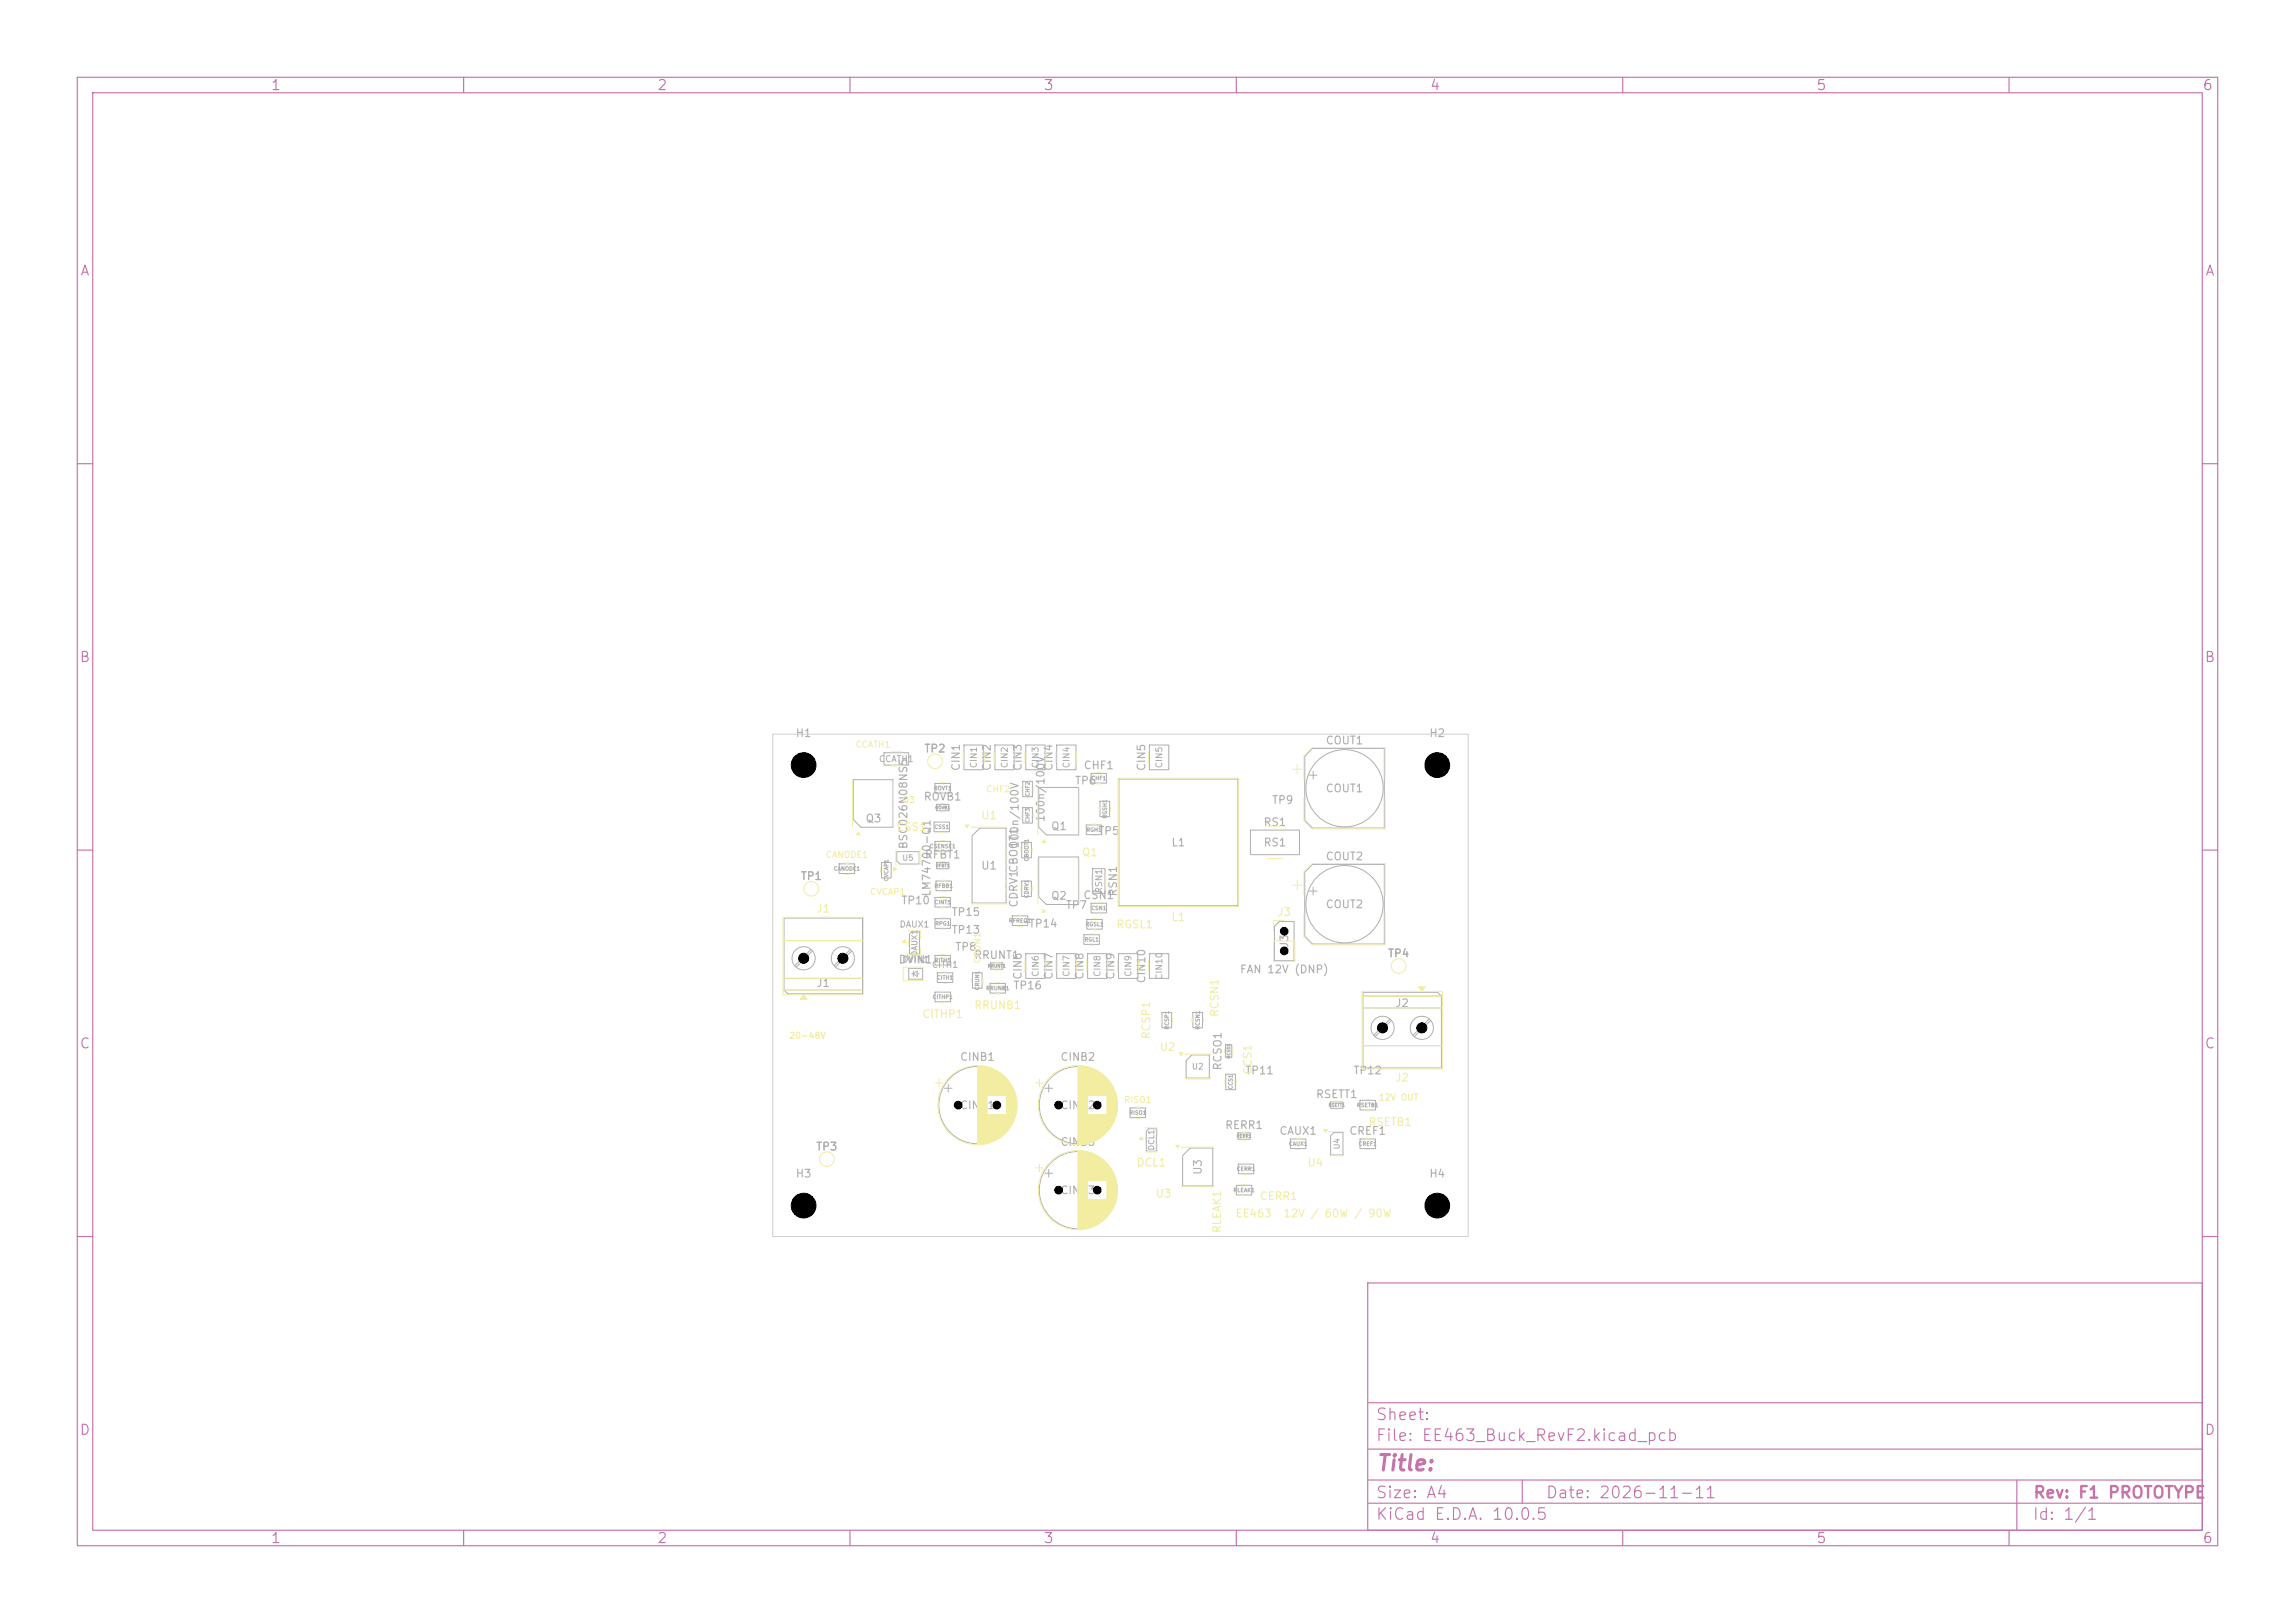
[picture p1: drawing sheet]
<svg xmlns="http://www.w3.org/2000/svg" width="297mm" height="210mm" viewBox="0 0 297 210" stroke-linecap="round" stroke-linejoin="round" font-family="sans-serif">
<defs><g id="words">
<text font-size="2" fill="#c872ab" x="178" y="190.8">Title:</text>
<g font-size="1.5" fill="#c872ab">
<text x="178" y="184.1">Sheet:</text>
<text x="178" y="186.8">File: EE463_Buck_RevF2.kicad_pcb</text>
<text x="178" y="197">KiCad E.D.A. 10.0.5</text>
<text x="178" y="194.2">Size: A4</text>
<text x="200" y="194.2">Date: 2026-11-11</text>
<text x="263" y="197">Id: 1/1</text>
<text x="263" y="194.2">Rev: F1 PROTOTYPE</text>
</g>
<g font-size="1.3" fill="#c872ab">
<text x="35" y="12">1</text>
<text x="85" y="12">2</text>
<text x="135" y="12">3</text>
<text x="185" y="12">4</text>
<text x="235" y="12">5</text>
<text x="285" y="12">6</text>
<text x="10.3" y="36">A</text>
<text x="285.3" y="36">A</text>
<text x="10.2" y="86">B</text>
<text x="285.2" y="86">B</text>
<text x="10.2" y="136">C</text>
<text x="285.2" y="136">C</text>
<text x="10.2" y="186">D</text>
<text x="285.2" y="186">D</text>
<text x="35" y="200">1</text>
<text x="85" y="200">2</text>
<text x="135" y="200">3</text>
<text x="185" y="200">4</text>
<text x="235" y="200">5</text>
<text x="285" y="200">6</text>
</g>
<g font-size="1" fill="#afafaf">
<text x="102.9" y="95.6">H1</text>
<text x="184.9" y="95.6">H2</text>
<text x="119.5" y="97.6">TP2</text>
<text x="124.5" y="99.8" transform="rotate(-90 124.5 99.8)">CIN1</text>
<text x="128.5" y="99.8" transform="rotate(-90 128.5 99.8)">CIN2</text>
<text x="132.5" y="99.8" transform="rotate(-90 132.5 99.8)">CIN3</text>
<text x="136.5" y="99.8" transform="rotate(-90 136.5 99.8)">CIN4</text>
<text x="139" y="101.8">TP6</text>
<text x="140.2" y="99.8">CHF1</text>
<text x="148.5" y="99.8" transform="rotate(-90 148.5 99.8)">CIN5</text>
<text x="171.5" y="96.6">COUT1</text>
<text x="112" y="106.7">Q3</text>
<text x="119.5" y="103.8">ROVB1</text>
<text x="135.4" y="106.5" transform="rotate(-90 135.4 106.5)">100n/100V</text>
<text x="135.9" y="107.7">Q1</text>
<text x="163.4" y="107.1">RS1</text>
<text x="164.5" y="104.3">TP9</text>
<text x="171.5" y="102.8">COUT1</text>
<text x="117.7" y="110" transform="rotate(-90 117.7 110)">BSC026N08NS5</text>
<text x="119.6" y="111.3">RFBT1</text>
<text x="126.9" y="112.8">U1</text>
<text x="131.9" y="113" transform="rotate(-90 131.9 113)">CBOOT1</text>
<text x="132.1" y="109.9" transform="rotate(-90 132.1 109.9)">100n/100V</text>
<text x="142" y="108.3">TP5</text>
<text x="151.5" y="109.8">L1</text>
<text x="163.4" y="109.8">RS1</text>
<text x="171.5" y="111.6">COUT2</text>
<text x="103.5" y="114.1">TP1</text>
<text x="116.6" y="117.3">TP10</text>
<text x="120.7" y="116.1" transform="rotate(-90 120.7 116.1)">LM74700-Q1</text>
<text x="123.1" y="118.8">TP15</text>
<text x="131.9" y="117.5" transform="rotate(-90 131.9 117.5)">CDRV1</text>
<text x="135.9" y="116.7">Q2</text>
<text x="137.8" y="117.9">TP7</text>
<text x="140.1" y="116.6">CSN1</text>
<text x="144.8" y="116.1" transform="rotate(-90 144.8 116.1)">RSN1</text>
<text x="171.5" y="117.8">COUT2</text>
<text x="116.2" y="124.9">DVIN1</text>
<text x="123.1" y="121.1">TP13</text>
<text x="123.5" y="123.3">TP8</text>
<text x="126" y="124.3">RRUNT1</text>
<text x="133.1" y="120.3">TP14</text>
<text x="167" y="122.7" transform="rotate(-90 167 122.7)">J3</text>
<text x="179.5" y="124.1">TP4</text>
<text x="105.6" y="128">J1</text>
<text x="131.1" y="128.3">TP16</text>
<text x="132.5" y="126.8" transform="rotate(-90 132.5 126.8)">CIN6</text>
<text x="136.5" y="126.8" transform="rotate(-90 136.5 126.8)">CIN7</text>
<text x="140.5" y="126.8" transform="rotate(-90 140.5 126.8)">CIN8</text>
<text x="144.5" y="126.8" transform="rotate(-90 144.5 126.8)">CIN9</text>
<text x="148.5" y="127.3" transform="rotate(-90 148.5 127.3)">CIN10</text>
<text x="160.4" y="126.2">FAN 12V (DNP)</text>
<text x="180.5" y="130.6">J2</text>
<text x="124.2" y="137.5">CINB1</text>
<text x="137.2" y="137.5">CINB2</text>
<text x="124.2" y="143.8">CINB1</text>
<text x="137.2" y="143.8">CINB2</text>
<text x="158.3" y="138.6" transform="rotate(-90 158.3 138.6)">RCSO1</text>
<text x="161.1" y="139.3">TP11</text>
<text x="170.2" y="142.3">RSETT1</text>
<text x="175.1" y="139.3">TP12</text>
<text x="105.5" y="149.1">TP3</text>
<text x="137.2" y="148.5">CINB3</text>
<text x="158.5" y="146.3">RERR1</text>
<text x="165.5" y="147.1">CAUX1</text>
<text x="174.5" y="147.1">CREF1</text>
<text x="102.9" y="152.6">H3</text>
<text x="137.2" y="154.8">CINB3</text>
<text x="155.8" y="152.1" transform="rotate(-90 155.8 152.1)">U3</text>
<text x="184.9" y="152.6">H4</text>
</g>
<g font-size="1" fill="#f2eda1">
<text x="115.9" y="107.8">CSS1</text>
<text x="126.9" y="106.2">U1</text>
<text x="139.9" y="111">Q1</text>
<text x="105.6" y="118.3">J1</text>
<text x="151.5" y="119.4">L1</text>
<text x="165.2" y="118.8">J3</text>
<text x="144.4" y="120.4">RGSL1</text>
<text x="119.3" y="132">CITHP1</text>
<text x="126" y="130.8">RRUNB1</text>
<text x="157.9" y="131.7" transform="rotate(-90 157.9 131.7)">RCSN1</text>
<text x="149.1" y="134.6" transform="rotate(-90 149.1 134.6)">RCSP1</text>
<text x="150" y="136.2">U2</text>
<text x="162.2" y="139.1" transform="rotate(-90 162.2 139.1)">CCS1</text>
<text x="180.5" y="140.2">J2</text>
<text x="177" y="145.9">RSETB1</text>
<text x="147" y="151.2">DCL1</text>
<text x="149.5" y="155.2">U3</text>
<text x="163" y="155.5">CERR1</text>
<text x="169.1" y="151.2">U4</text>
<text x="158.3" y="159.6" transform="rotate(-90 158.3 159.6)">RLEAK1</text>
<text x="159.8" y="157.8">EE463</text>
<text x="166" y="157.8">12V / 60W / 90W</text>
</g>
<g font-size=".8" fill="#f2eda1">
<text x="110.6" y="96.9">CCATH1</text>
<text x="116.7" y="104.1">Q3</text>
<text x="127.6" y="102.7">CHF2</text>
<text x="106.8" y="111.2">CANODE1</text>
<text x="112.6" y="116">CVCAP1</text>
<text x="127.1" y="124.7" transform="rotate(-90 127.1 124.7)">CRUN1</text>
<text x="102.1" y="134.6">20-48V</text>
<text x="145.4" y="142.9">RISO1</text>
<text x="178.4" y="142.6">12V OUT</text>
</g>
<g font-size=".8" fill="#afafaf">
<text x="113.7" y="98.8">CCATH1</text>
<text x="126.6" y="99.5" transform="rotate(-90 126.6 99.5)">CIN1</text>
<text x="130.6" y="99.5" transform="rotate(-90 130.6 99.5)">CIN2</text>
<text x="134.6" y="99.5" transform="rotate(-90 134.6 99.5)">CIN3</text>
<text x="138.6" y="99.5" transform="rotate(-90 138.6 99.5)">CIN4</text>
<text x="150.6" y="99.5" transform="rotate(-90 150.6 99.5)">CIN5</text>
<text x="142.8" y="115.7" transform="rotate(-90 142.8 115.7)">RSN1</text>
<text x="116.3" y="120.2">DAUX1</text>
<text x="116.7" y="124.8">DVIN1</text>
<text x="120.5" y="125.4">CITH1</text>
<text x="134.6" y="126.5" transform="rotate(-90 134.6 126.5)">CIN6</text>
<text x="138.6" y="126.5" transform="rotate(-90 138.6 126.5)">CIN7</text>
<text x="142.6" y="126.5" transform="rotate(-90 142.6 126.5)">CIN8</text>
<text x="146.6" y="126.5" transform="rotate(-90 146.6 126.5)">CIN9</text>
<text x="150.6" y="126.9" transform="rotate(-90 150.6 126.9)">CIN10</text>
<text x="154.2" y="138.6">U2</text>
</g>
<g font-size=".7" fill="#afafaf">
<text x="116.7" y="111.5">U5</text>
<text x="118.9" y="123.8" transform="rotate(-90 118.9 123.8)">DAUX1</text>
<text x="149.5" y="148.9" transform="rotate(-90 149.5 148.9)">DCL1</text>
<text x="173.5" y="148.8" transform="rotate(-90 173.5 148.8)">U4</text>
</g>
<g font-size=".5" fill="#afafaf">
<text x="141.2" y="101.1">CHF1</text>
<text x="120.8" y="102.4">ROVT1</text>
<text x="120.9" y="107.4">CSS1</text>
<text x="133.4" y="106.5" transform="rotate(-90 133.4 106.5)">CHF3</text>
<text x="133.4" y="103.1" transform="rotate(-90 133.4 103.1)">CHF2</text>
<text x="140.5" y="107.8">RGH1</text>
<text x="143.4" y="106" transform="rotate(-90 143.4 106)">RGSH1</text>
<text x="107.8" y="112.8">CANODE1</text>
<text x="120.3" y="109.9">CSENSE1</text>
<text x="133.2" y="111.5" transform="rotate(-90 133.2 111.5)">CBOOT1</text>
<text x="115.1" y="114.1" transform="rotate(-90 115.1 114.1)">CVCAP1</text>
<text x="120.9" y="115">RFBB1</text>
<text x="120.9" y="117.1">CINT1</text>
<text x="121" y="119.9">RPG1</text>
<text x="130.5" y="119.5">RFREQ1</text>
<text x="133.2" y="116.3" transform="rotate(-90 133.2 116.3)">CDRV1</text>
<text x="140.4" y="120">RGSL1</text>
<text x="141.2" y="117.9">CSN1</text>
<text x="120.9" y="124.6">RITH1</text>
<text x="140.3" y="122">RGL1</text>
<text x="120.6" y="129.4">CITHP1</text>
<text x="121.2" y="126.9">CITH1</text>
<text x="126.9" y="128.2" transform="rotate(-90 126.9 128.2)">CRUN1</text>
<text x="127.6" y="128.3">RRUNB1</text>
<text x="151.4" y="133.3" transform="rotate(-90 151.4 133.3)">RCSP1</text>
<text x="155.4" y="133.3" transform="rotate(-90 155.4 133.3)">RCSN1</text>
<text x="159.6" y="141" transform="rotate(-90 159.6 141)">CCS1</text>
<text x="175.6" y="143.4">RSETB1</text>
<text x="146.1" y="144.4">RISO1</text>
<text x="166.7" y="148.4">CAUX1</text>
<text x="175.8" y="148.4">CREF1</text>
<text x="159.6" y="154.4">RLEAK1</text>
<text x="160" y="151.6">CERR1</text>
</g>
<g font-size=".4" fill="#afafaf">
<text x="121" y="104.8">ROVB1</text>
<text x="121" y="112.3">RFBT1</text>
<text x="127.8" y="125.3">RRUNT1</text>
<text x="159.3" y="137" transform="rotate(-90 159.3 137)">RCSO1</text>
<text x="171.9" y="143.3">RSETT1</text>
<text x="160" y="147.3">RERR1</text>
</g>
</g></defs>
<g fill="none" stroke="#c872ab" stroke-width=".15">
<path d="M10 10h277v190h-277zM12 12h273v186h-273zM60 10v2M110 10v2M160 10v2M210 10v2M260 10v2M10 60h2M285 60h2M10 110h2M285 110h2M10 160h2"/>
<path d="M177 166h108v32h-108zM285 160h2M60 198v2M110 198v2M160 198v2M177 194.5h108M177 191.5h108M177 187.5h108M177 181.5h108M197 191.5v3M210 198v2M260 198v2"/>
<path d="M261 191.5v6.5"/>
</g>
<g fill="none" stroke="#afafaf" stroke-width=".13">
<path d="M114.4 97.4h3.2v1.6h-3.2zM124.8 96.4h2.4v3.2h-2.4zM128.8 96.4h2.4v3.2h-2.4zM132.8 96.4h2.4v3.2h-2.4zM136.8 96.4h2.4v3.2h-2.4zM148.8 96.4h2.4v3.2h-2.4zM168.8 97.9l1-1h9.3v10.3h-9.3l-1-1zM169.9 99.8v1M101.5 118.8h10.1v9.8h-9.6l-.5-.5zM108.6 111.8h2v1.2h-2zM111.4 107h4.2v-6.1h-5.2v5.1l1 1M114.1 111.6h1.2v2h-1.2z"/>
<path d="M116.1 110.2h2.8v1.6h-2.4l-.4-.4zM120.9 106.4h2v1.2h-2zM121 116.1h2v1.3h-2zM121 108.9h2v1.2h-2zM121 101.4h2v1.2h-2zM121 118.9h2v1.2h-2zM121.1 114h2v1.3h-2zM121.2 111.6h1.6v.8h-1.6zM121.2 104.1h1.6v.8h-1.6zM126.8 107.1h3.4v9.7h-4.4v-8.7zM131 118.5h2v1.3h-2zM132.2 109h1.3v2h-1.3z"/>
<path d="M132.2 114h1.3v2h-1.3zM132.4 104.5h1.2v2h-1.2zM132.4 101.1h1.2v2h-1.2zM134.4 107v-5.1h5.2v6.1h-4.2M134.4 107l1 1M135.4 117h4.2v-6.1h-5.2v5.1l1 1M140.6 106.7h2v1.3h-2zM140.7 119h2v1.2h-2zM141.2 100.1h2v1.2h-2zM141.2 116.9h2v1.2h-2zM141.4 112.4h1.6v3.2h-1.6zM142.3 103.7h1.3v2h-1.3z"/>
<path d="M144.8 100.8h15.4v16.4h-15.4zM161.8 107.4h6.4v3.2h-6.4zM164.9 119.9l.7-.7h1.9v5.1h-2.6zM168.8 112.9l1-1h9.3v10.3h-9.3l-1-1zM169.4 100.3h1M169.4 115.3h1M169.9 114.8v1M101.5 121.7h10.1M101.5 126.6h10.1M101.5 128.1h10.1M105 122.9l-2.1 2.1M105.1 123l-2.1 2.1"/>
<path d="M110 122.9l-2.1 2.1M110.2 123l-2.1 2.1M117.6 125.3h1.8v1.4h-1.8zM118 126h.2M118 120.5h1v3h-1.3v-2.6zM118.2 125.7v.7M118.2 126l.5-.3v.7zM118.7 126h.2M121 128.4h2v1.2h-2zM121 123.6h2v1.3h-2zM121.3 125.9h2v1.2h-2zM125.8 125.9h1.3v2h-1.3z"/>
<path d="M128.1 127.2h2v1.3h-2zM128.2 124.6h1.6v.8h-1.6zM132.8 123.4h2.4v3.2h-2.4zM136.8 123.4h2.4v3.2h-2.4zM140.3 120.9h2v1.3h-2zM140.8 123.4h2.4v3.2h-2.4zM144.8 123.4h2.4v3.2h-2.4zM148.8 123.4h2.4v3.2h-2.4zM150.4 131h1.2v2h-1.2zM154.2 136.5h2.3v3h-3v-2.3zM154.4 131h1.2v2h-1.2zM158.6 135.2h.8v1.6h-.8z"/>
<path d="M158.6 139h1.3v2h-1.3zM176.4 128.4h9.6l.5 .5v9.3h-10.1zM176.4 128.9h10.1M176.4 130.4h10.1M176.4 135.3h10.1M179.9 131.9l-2.1 2.1M180.1 132l-2.1 2.1M185 131.9l-2.1 2.1M185.1 132l-2.1 2.1M122.2 140.8h1M122.7 140.3v1M135.2 151.8h1"/>
<path d="M135.2 140.8h1M135.7 140.3v1M135.7 151.3v1M146.2 143.4h2v1.2h-2zM148.7 146.1h.9v2.8h-1.3v-2.5zM153 149.5l1-.9h2.9v4.9h-3.9zM160 153.4h2v1.2h-2zM160.2 146.6h1.6v.8h-1.6zM160.3 150.6h2v1.3h-2zM167 147.4h2v1.2h-2zM172.2 142.6h1.6v.8h-1.6zM172.2 146.9l.4-.3h1.2v2.9h-1.6z"/>
<path d="M176 147.4h2v1.2h-2zM176 142.4h2v1.2h-2z"/>
<circle cx="174" cy="102" r="5"/>
<circle cx="174" cy="117" r="5"/>
<circle cx="104" cy="124" r="1.5"/>
<circle cx="109.1" cy="124" r="1.5"/>
<circle cx="178.9" cy="133" r="1.5"/>
<circle cx="184" cy="133" r="1.5"/>
<circle cx="126.5" cy="143" r="5"/>
<circle cx="139.5" cy="143" r="5"/>
<circle cx="139.5" cy="154" r="5"/>
</g>
<path d="M110.3 101v6M111.1 107.7l.2 .3h-.5zM115.6 101v6" fill="none" stroke="#f2eda1" stroke-width=".13"/>
<path d="M111.1 107.7l.2 .3h-.5z" fill="#f2eda1"/>
<path d="M115.7 112.2l.3 .3-.3 .2zM116 110.1v1.8M119 110.1v1.8" fill="none" stroke="#f2eda1" stroke-width=".13"/>
<path d="M115.7 112.2l.3 .3-.3 .2z" fill="#f2eda1"/>
<path d="M134.3 102v6M135.1 108.7l.2 .3h-.4zM139.6 102v6M164 106.9h2M164 111.1h2M144.6 124.3v1.4M147.4 124.3v1.4" fill="none" stroke="#f2eda1" stroke-width=".13"/>
<path d="M135.1 108.7l.2 .3h-.4z" fill="#f2eda1"/>
<path d="M134.3 111v6M135.1 117.7l.2 .3h-.4zM139.6 111v6" fill="none" stroke="#f2eda1" stroke-width=".13"/>
<path d="M135.1 117.7l.2 .3h-.4z" fill="#f2eda1"/>
<g fill="none" stroke="#f2eda1" stroke-width=".13">
<path d="M167.2 99.5h1.3M167.9 98.9v1.3M131.8 118.4h.4M131.8 119.9h.4M168.7 100.8v-3l1.1-1.1h9.5v4.1M168.7 103.2v3l1.1 1.1h9.5v-4.1M101.3 121.7h10.4M101.3 126.6h10.4M101.3 128.1h10.4M103.7 128.7h-2.4v-10h10.4v10h-7.4M104 128.7l.4 .6h-.8zM121.7 128.3h.6"/>
<path d="M121.7 129.7h.6M134 151.1h1M134.5 150.6v1M139.5 148.9v10.2M139.6 148.9v10.2M139.7 148.9v10.2M139.8 148.9v10.2M139.9 148.9v10.2M140 148.9v10.2M140.1 149v10M140.2 149v10M140.3 149v10"/>
<path d="M140.4 149v10M140.5 149v10M140.6 149v10M140.7 149.1v9.8M140.8 149.1v3.7M140.8 155.2v3.7M140.9 149.1v3.7M140.9 155.2v3.7M141 149.1v3.7M141 155.2v3.7M141 149.2v3.6M141 155.2v3.6"/>
<path d="M141.1 149.2v3.6M141.1 155.2v3.6M141.2 149.2v3.6M141.2 155.2v3.6M141.3 149.2v3.6M141.3 155.2v3.6M141.3 149.3v3.5M141.3 155.2v3.5M141.4 149.3v3.5M141.4 155.2v3.5M141.5 149.3v3.5M141.5 155.2v3.5"/>
<path d="M141.6 149.4v3.4M141.6 155.2v3.4M141.7 149.4v3.4M141.7 155.2v3.4M141.8 149.5v3.3M141.8 155.2v3.3M141.9 149.5v3.3M141.9 155.2v3.3M142 149.6v3.2M142 155.2v3.2M142.1 149.6v3.2M142.1 155.2v3.2"/>
<path d="M142.1 149.7v3.1M142.1 155.2v3.1M142.2 149.7v3.1M142.2 155.2v3.1M142.3 149.7v3.1M142.3 155.2v3.1M142.3 149.8v3M142.3 155.2v3M142.4 149.8v3M142.4 155.2v3M142.5 149.9v2.9M142.5 155.2v2.9"/>
<path d="M142.6 150v2.8M142.6 155.2v2.9M142.6 155.2v2.8M142.7 150v2.8M142.7 155.2v2.8M142.7 150.1v2.7M142.7 155.2v2.7M142.8 150.1v2.7M142.8 155.2v2.7M142.9 150.2v2.6M142.9 155.2v2.6M143 150.3v2.5"/>
<path d="M143 155.2v2.5M143.1 150.4v2.4M143.1 155.2v2.4M143.2 150.5v2.3M143.2 155.2v2.3M143.3 150.6v6.8M143.3 150.7v6.6M143.4 150.7v6.6M143.5 150.8v6.4M143.5 150.9v6.2M143.6 150.9v6.2M143.6 151v6"/>
<path d="M143.7 151.1v5.8M143.7 151.2v5.6M143.8 151.2v5.6M143.8 151.3v5.4M143.9 151.4v5.2M143.9 151.5v5M144 151.6v4.8M144.1 151.7v4.6M144.1 151.8v4.4M144.1 151.9v4.2M144.2 152v4M144.2 152.1v3.8"/>
<path d="M144.3 152.2v3.6M144.3 152.3v3.4M144.3 152.4v3.2M144.4 152.5v3M144.4 152.6v2.8M144.5 152.8v2.4M144.5 152.9v2.2M144.5 153.1v1.8M144.6 153.4v1.2"/>
<circle cx="107" cy="150" r=".95"/>
<circle cx="139.5" cy="154" r="5.1"/>
</g>
<path d="M104 128.7l.4 .6h-.8z" fill="#f2eda1"/>
<g fill="none" stroke="#f2eda1" stroke-width=".13">
<path d="M141.9 100h.6M121.7 116h.6M121.7 117.5h.6M124.9 106.8h.5l-.2 .3zM125.7 107.1h4.6M125.7 116.9h4.6M130.3 108.9v.2M130.3 109.9v.2M130.3 110.9v.2M130.3 111.9v.2M130.3 112.9v.2M130.3 113.9v.2"/>
<path d="M130.3 114.9v.2M141.9 101.4h.6M119.5 125.2h-2.6v1.7h2.6M128.9 127.1h.5M128.9 128.6h.5M148.6 124.3v1.4M151.4 124.3v1.4M160.8 153.3h.4M160.8 154.7h.4"/>
</g>
<path d="M124.9 106.8h.5l-.2 .3z" fill="#f2eda1"/>
<g fill="none" stroke="#f2eda1" stroke-width=".13">
<path d="M124.6 97.3v1.4M127.4 97.3v1.4M132.6 97.3v1.4M135.4 97.3v1.4M136.6 97.3v1.4M139.4 97.3v1.4M109.3 111.7h.6M109.3 113.1h.6M114 112.3v.6M121.6 106.3h.5M121.6 107.7h.5M121.7 108.8h.6"/>
<path d="M121.7 110.2h.6M121.8 101.3h.4M121.8 102.7h.4M121.8 118.8h.4M132.1 109.7v.6M132.2 101.8v.6M132.2 105.2v.6M133.6 109.7v.6M133.7 101.8v.6M133.7 105.2v.6M141.4 118.9h.5M142.2 104.4v.5"/>
<path d="M143.7 104.4v.5M166.2 119.1h-1.4v1.4M167.2 114.5h1.3M167.9 113.9v1.3M168.7 115.8v-3l1.1-1.1h9.5v4.1M168.7 118.2v3l1.1 1.1h9.5v-4.1M121.8 123.5h.4M121.8 125h.4M121.8 120.2h.4M128.8 124.5h.4M128.8 125.5h.4M132.6 124.3v1.4"/>
<path d="M134.5 139.6v1M135.4 124.3v1.4M136.6 124.3v1.4M139.4 124.3v1.4M139.5 137.9v10.2M139.6 137.9v10.2M139.7 137.9v10.2M139.8 137.9v10.2M139.9 137.9v10.2M140 137.9v10.2M140.1 138v10M140.2 138v10"/>
<path d="M140.3 138v10M140.4 138v10M140.5 138v10M140.6 138v10M140.6 124.3v1.4M140.7 138.1v9.8M140.8 138.1v3.7M140.9 138.1v3.7M141 138.1v3.7M141 138.2v3.6M141.1 138.2v3.6M141.2 138.2v3.6"/>
<path d="M141.3 138.2v3.6M141.3 138.3v3.5M141.4 138.3v3.5M141.4 120.3h.5M141.5 138.3v3.5M141.6 138.4v3.4M141.7 138.4v3.4M141.8 138.5v3.3M141.9 138.5v3.3M142 138.6v3.2M142.1 138.6v3.2M142.1 138.7v3.1"/>
<path d="M142.2 138.7v3.1M142.3 138.7v3.1M142.3 138.8v3M142.4 138.8v3M142.5 138.9v2.9M142.6 139v2.8M142.7 139v2.8M142.7 139.1v2.7M142.8 139.1v2.7M142.9 139.2v2.6M143 139.3v2.5M143.1 139.4v2.4"/>
<path d="M143.2 139.5v2.3M143.3 139.6v6.8M143.3 139.7v6.6M143.4 124.3v1.4M143.4 139.7v6.6M143.5 139.8v6.4M143.5 139.9v6.2M143.6 139.9v6.2M154.3 131.8v.4M155.7 131.8v.4M158.5 139.7v.6M160 139.7v.6"/>
<path d="M164.8 121.8h2.8v2.6h-2.8zM134 140.1h1M140.8 144.2v3.7M140.9 144.2v3.7M141 144.2v3.7M141 144.2v3.6M141.1 144.2v3.6M141.2 144.2v3.6M141.3 144.2v3.6M141.3 144.2v3.5M141.4 144.2v3.5M141.5 144.2v3.5"/>
<path d="M141.6 144.2v3.4M141.7 144.2v3.4M141.8 144.2v3.3M141.9 144.2v3.3M142 144.2v3.2M142.1 144.2v3.2M142.1 144.2v3.1M142.2 144.2v3.1M142.3 144.2v3.1M142.3 144.2v3M142.4 144.2v3M142.5 144.2v2.9"/>
<path d="M142.6 144.2v2.9M142.6 144.2v2.8M142.7 144.2v2.8M142.7 144.2v2.7M142.8 144.2v2.7M142.9 144.2v2.6M143 144.2v2.5M143.1 144.2v2.4M143.2 144.2v2.3M143.6 140v6M143.7 140.1v5.8M143.7 140.2v5.6"/>
<path d="M143.8 140.2v5.6M143.8 140.3v5.4M143.9 140.4v5.2M143.9 140.5v5M144 140.6v4.8M144.1 140.7v4.6M144.1 140.8v4.4M144.1 140.9v4.2M144.2 141v4M144.2 141.1v3.8M144.3 141.2v3.6M144.3 141.3v3.4"/>
<path d="M144.3 141.4v3.2M144.4 141.5v3M144.4 141.6v2.8M144.5 141.8v2.4M144.5 141.9v2.2M144.5 142.1v1.8M144.6 142.4v1.2M152.2 148.2h.4l-.2 .3zM152.9 148.5v-.1h4.2v.1M152.9 153.5v.1h4.2v-.1M160.8 146.5h.4M160.8 147.5h.4"/>
<path d="M172.8 142.5h.4M172.8 143.5h.4M176.7 147.3h.6M176.7 148.7h.6"/>
<circle cx="105" cy="115" r=".95"/>
<circle cx="139.5" cy="143" r="5.1"/>
</g>
<path d="M152.2 148.2h.4l-.2 .3z" fill="#f2eda1"/>
<path d="M115.3 97.3h1.4M115.3 99.1h1.4M171.3 146.2h.5l-.2 .3zM172.1 146.5h1.8M172.1 149.5h1.8" fill="none" stroke="#f2eda1" stroke-width=".13"/>
<path d="M171.3 146.2h.5l-.2 .3z" fill="#f2eda1"/>
<path d="M176.3 128.9h10.4M176.3 130.4h10.4M176.3 135.3h10.4M183.6 127.7h.8l-.4 .6zM183.7 128.3h-7.4v10h10.4v-10h-2.4M167.7 147.3h.6M167.7 148.7h.6" fill="none" stroke="#f2eda1" stroke-width=".13"/>
<path d="M183.6 127.7h.8l-.4 .6z" fill="#f2eda1"/>
<g fill="none" stroke="#f2eda1" stroke-width=".13">
<path d="M128.6 97.3v1.4M131.4 97.3v1.4M121.8 111.5h.4M121.8 112.5h.4M121.9 113.9h.5M121.9 115.4h.5M132.1 114.7v.6M133.6 114.7v.6M117.1 121.6l.2 .3h-.5zM117.6 120.5l1.5-.1v1M117.6 121.6v.8M119.1 122.6v1l-1.5-.1"/>
<path d="M150.3 131.8v.4M151.7 131.8v.4M147 143.2h.5M147 144.7h.5"/>
<circle cx="121" cy="98.5" r=".95"/>
</g>
<path d="M117.1 121.6l.2 .3h-.5z" fill="#f2eda1"/>
<g fill="none" stroke="#f2eda1" stroke-width=".13">
<path d="M121.8 104h.4M121.8 105h.4M141.3 113.3v1.4M141.9 116.8h.6M141.9 118.2h.6M143.1 113.3v1.4M144.7 100.7h15.6v16.6h-15.6zM121.5 139.6v1M126.5 137.9v10.2M126.6 137.9v10.2M126.7 137.9v10.2M126.8 137.9v10.2"/>
<path d="M126.9 137.9v10.2M127 137.9v10.2M127.1 138v10M127.2 138v10M127.3 138v10M127.4 138v10M127.5 138v10M127.6 138v10M127.7 138.1v9.8M127.8 138.1v3.7M127.9 138.1v3.7M128 138.1v3.7"/>
<path d="M128 138.2v3.6M128.1 138.2v3.6M128.2 138.2v3.6M128.3 138.2v3.6M128.3 138.3v3.5M128.4 138.3v3.5M128.5 138.3v3.5M128.6 138.4v3.4M128.7 138.4v3.4M128.8 138.5v3.3M128.9 138.5v3.3M129 138.6v3.2"/>
<path d="M129.1 138.6v3.2M129.1 138.7v3.1M129.2 138.7v3.1M129.3 138.7v3.1M129.3 138.8v3M129.4 138.8v3M129.5 138.9v2.9M129.6 139v2.8M129.7 139v2.8M129.7 139.1v2.7M129.8 139.1v2.7M129.9 139.2v2.6"/>
<path d="M130 139.3v2.5M130.1 139.4v2.4M130.2 139.5v2.3M130.3 139.6v6.8M130.3 139.7v6.6M130.4 139.7v6.6M130.5 139.8v6.4M130.5 139.9v6.2M130.6 139.9v6.2M152.6 136.2h.5l-.3 .4zM153.4 136.6v-.2h3.2v.2M153.4 139.4v.2h3.2v-.2"/>
<path d="M158.5 135.8v.4M159.5 135.8v.4M121 140.1h1M127.8 144.2v3.7M127.9 144.2v3.7M128 144.2v3.7M128 144.2v3.6M128.1 144.2v3.6M128.2 144.2v3.6M128.3 144.2v3.6M128.3 144.2v3.5M128.4 144.2v3.5"/>
<path d="M128.5 144.2v3.5M128.6 144.2v3.4M128.7 144.2v3.4M128.8 144.2v3.3M128.9 144.2v3.3M129 144.2v3.2M129.1 144.2v3.2M129.1 144.2v3.1M129.2 144.2v3.1M129.3 144.2v3.1M129.3 144.2v3M129.4 144.2v3"/>
<path d="M129.5 144.2v2.9M129.6 144.2v2.9M129.6 144.2v2.8M129.7 144.2v2.8M129.7 144.2v2.7M129.8 144.2v2.7M129.9 144.2v2.6M130 144.2v2.5M130.1 144.2v2.4M130.2 144.2v2.3M130.6 140v6M130.7 140.1v5.8"/>
<path d="M130.7 140.2v5.6M130.8 140.2v5.6M130.8 140.3v5.4M130.9 140.4v5.2M130.9 140.5v5M131 140.6v4.8M131.1 140.7v4.6M131.1 140.8v4.4M131.1 140.9v4.2M131.2 141v4M131.2 141.1v3.8M131.3 141.2v3.6"/>
<path d="M131.3 141.3v3.4M131.3 141.4v3.2M131.4 141.5v3M131.4 141.6v2.8M131.5 141.8v2.4M131.5 141.9v2.2M131.5 142.1v1.8M131.6 142.4v1.2M176.8 142.3h.4M176.8 143.7h.4"/>
<circle cx="181" cy="125" r=".95"/>
<circle cx="126.5" cy="143" r="5.1"/>
</g>
<path d="M152.6 136.2h.5l-.3 .4z" fill="#f2eda1"/>
<path d="M147.7 147.1l.2 .4h-.4zM148.2 146l1.6-.1v1M148.2 147.1v.8M149.8 148.1v1l-1.6-.1M161 150.5h.5M161 152h.5" fill="none" stroke="#f2eda1" stroke-width=".13"/>
<path d="M147.7 147.1l.2 .4h-.4z" fill="#f2eda1"/>
<path d="M148.6 97.3v1.4M151.4 97.3v1.4M141.3 106.6h.5M141.3 108.1h.5M122 125.8h.6M122 127.2h.6M125.7 126.6v.5M127.2 126.6v.5M141 120.8h.5M141 122.3h.5" fill="none" stroke="#f2eda1" stroke-width=".13"/>
<path d="M100 95h90v65h-90z" fill="none" stroke="#d0d2cd" stroke-width=".13"/>
<g fill="#000" stroke="#000" stroke-width=".13">
<circle cx="104" cy="99" r="1.6"/>
<circle cx="186" cy="99" r="1.6"/>
<circle cx="104" cy="124" r=".65"/>
<circle cx="109.1" cy="124" r=".65"/>
<circle cx="166.2" cy="123" r=".5"/>
<circle cx="166.2" cy="120.5" r=".5"/>
<circle cx="178.9" cy="133" r=".65"/>
<circle cx="184" cy="133" r=".65"/>
<circle cx="104" cy="156" r="1.6"/>
<circle cx="124" cy="143" r=".5"/>
<circle cx="129" cy="143" r=".5"/>
<circle cx="137" cy="143" r=".5"/>
<circle cx="137" cy="154" r=".5"/>
<circle cx="142" cy="143" r=".5"/>
<circle cx="142" cy="154" r=".5"/>
<circle cx="186" cy="156" r="1.6"/>
</g>
<use href="#words"/>
</svg>
